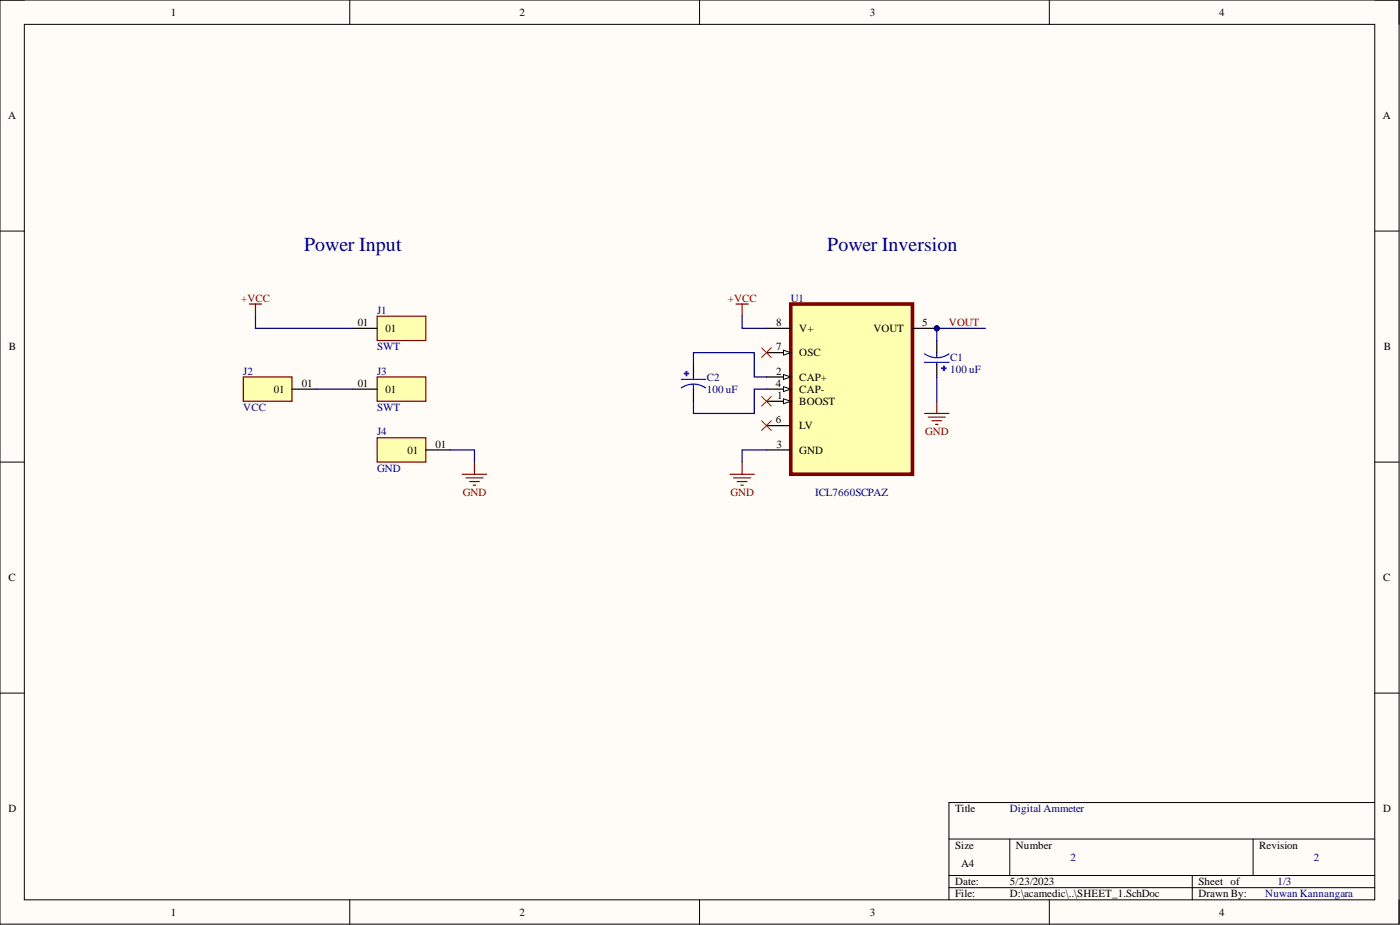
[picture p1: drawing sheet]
<svg xmlns="http://www.w3.org/2000/svg" width="292mm" height="193mm" viewBox="0 0 292 193" stroke-linecap="round" stroke-linejoin="round" font-family="sans-serif">
<defs><g id="words">
<g font-size="4.1" fill="#000080">
<text x="63.5" y="52.3">Power Input</text>
<text x="172.6" y="52.3">Power Inversion</text>
</g>
<g font-size="2.3">
<text x="35.6" y="3.3">1</text>
<text x="108.4" y="3.3">2</text>
<text x="181.5" y="3.3">3</text>
<text x="254.3" y="3.3">4</text>
<text x="1.7" y="24.9">A</text>
<text x="288.5" y="24.9">A</text>
<text x="74.6" y="68">01</text>
<text x="80.5" y="69.3">01</text>
<text x="161.9" y="68">8</text>
<text x="166.8" y="69.3">V+</text>
<text x="182.3" y="69.3">VOUT</text>
<text x="192.4" y="68">5</text>
<text x="1.9" y="73.1">B</text>
<text x="161.9" y="73.1">7</text>
<text x="166.8" y="74.3">OSC</text>
<text x="288.7" y="73.1">B</text>
<text x="57.1" y="81.9">01</text>
<text x="63" y="80.7">01</text>
<text x="74.6" y="80.7">01</text>
<text x="80.5" y="81.9">01</text>
<text x="161.9" y="80.7">4</text>
<text x="161.9" y="78.1">2</text>
<text x="162.1" y="83.2">1</text>
<text x="166.8" y="79.4">CAP+</text>
<text x="166.8" y="81.9">CAP-</text>
<text x="161.9" y="88.3">6</text>
<text x="166.8" y="84.5">BOOST</text>
<text x="166.8" y="89.6">LV</text>
<text x="85" y="94.6">01</text>
<text x="90.9" y="93.4">01</text>
<text x="162" y="93.4">3</text>
<text x="166.8" y="94.6">GND</text>
<text x="1.8" y="121.3">C</text>
<text x="288.6" y="121.3">C</text>
<text x="1.8" y="169.5">D</text>
<text x="199.3" y="169.5">Title</text>
<text x="288.6" y="169.5">D</text>
<text x="199.3" y="177.1">Size</text>
<text x="212" y="177.1">Number</text>
<text x="262.7" y="177.1">Revision</text>
<text x="199.3" y="184.7">Date:</text>
<text x="200.5" y="180.9">A4</text>
<text x="210.7" y="184.7">5/23/2023</text>
<text x="250" y="184.7">Sheet of</text>
<text x="35.6" y="191">1</text>
<text x="108.4" y="191">2</text>
<text x="181.5" y="191">3</text>
<text x="199.3" y="187.2">File:</text>
<text x="210.7" y="187.2">D:\acamedic\..\SHEET_1.SchDoc</text>
<text x="250" y="187.2">Drawn By:</text>
<text x="254.3" y="191">4</text>
</g>
<g font-size="2.3" fill="#800000">
<text x="50.3" y="62.9">+VCC</text>
<text x="151.9" y="62.9">+VCC</text>
<text x="198" y="68">VOUT</text>
<text x="193" y="90.8">GND</text>
<text x="96.5" y="103.5">GND</text>
<text x="152.4" y="103.5">GND</text>
</g>
<g font-size="2.3" fill="#000080">
<text x="78.7" y="65.5">J1</text>
<text x="165" y="62.9">U1</text>
<text x="78.7" y="73.1">SWT</text>
<text x="198.2" y="75.3">C1</text>
<text x="198.2" y="77.9">100 uF</text>
<text x="50.8" y="78.1">J2</text>
<text x="78.7" y="78.1">J3</text>
<text x="147.5" y="79.5">C2</text>
<text x="147.5" y="82">100 uF</text>
<text x="50.8" y="85.7">VCC</text>
<text x="78.7" y="85.7">SWT</text>
<text x="78.7" y="90.8">J4</text>
<text x="78.7" y="98.4">GND</text>
<text x="170.1" y="103.5">ICL7660SCPAZ</text>
<text x="210.7" y="169.5">Digital Ammeter</text>
<text x="223.4" y="179.6">2</text>
<text x="274.1" y="179.6">2</text>
<text x="266.5" y="184.7">1/3</text>
<text x="264" y="187.2">Nuwan Kannangara</text>
</g>
</g></defs>
<path d="M0 0h291.9v192.8h-291.9z" fill-rule="evenodd" fill="#fffcf8"/>
<path d="M0 0h291.9v192.8h-291.9z" fill="none" stroke="#000" stroke-width=".21"/>
<path d="M5.1 5.1h281.7v182.6h-281.7z" fill-rule="evenodd" fill="#fffcf8"/>
<g fill="none" stroke="#000" stroke-width=".21">
<path d="M0 0h5.1M5.1 5.1h281.7v182.6h-281.7zM73 0v5.1M146 0v5.1M218.9 0v5.1M286.8 0h5.1v5.1M0 48.2h5.1M286.8 48.2h5.1M0 96.4h5.1M286.8 96.4h5.1M0 144.6h5.1M286.8 144.6h5.1"/>
<path d="M198 175h88.8M210.7 175v7.6M261.4 175v7.6M286.8 167.4h-88.8v20.3M73 187.7v5.1M146 187.7v5.1M198 182.6h88.8M198 185.2h88.8M218.9 187.7v5.1M248.8 182.6v5.1M291.9 187.7v5.1"/>
</g>
<path d="M50.8 78.6h10.1v5.1h-10.1z" fill-rule="evenodd" fill="#ffffb0"/>
<path d="M50.8 78.6h10.1v5.1h-10.1z" fill="none" stroke="#800000" stroke-width=".25"/>
<path d="M60.9 81.2h5.1" fill="none" stroke="#000" stroke-width=".25"/>
<path d="M78.7 91.3h10.1v5.1h-10.1z" fill-rule="evenodd" fill="#ffffb0"/>
<path d="M52 63.4h2.6M53.3 63.4v2.6M78.7 91.3h10.1v5.1h-10.1z" fill="none" stroke="#800000" stroke-width=".25"/>
<path d="M88.8 93.9h5.1" fill="none" stroke="#000" stroke-width=".25"/>
<path d="M78.7 66h10.1v5h-10.1z" fill-rule="evenodd" fill="#ffffb0"/>
<path d="M78.7 66h10.1v5h-10.1z" fill="none" stroke="#800000" stroke-width=".25"/>
<path d="M73.6 68.5h5.1" fill="none" stroke="#000" stroke-width=".25"/>
<path d="M78.7 78.6h10.1v5.1h-10.1z" fill-rule="evenodd" fill="#ffffb0"/>
<path d="M78.7 78.6h10.1v5.1h-10.1zM96.5 98.9h5M97.2 99.7h3.6M99 96.4v2.5M98 100.5h2M98.7 101.2h.5" fill="none" stroke="#800000" stroke-width=".25"/>
<path d="M73.6 81.2h5.1" fill="none" stroke="#000" stroke-width=".25"/>
<circle cx="195.5" cy="68.5" r=".51" fill="#000080"/>
<circle cx="195.5" cy="68.5" r=".51" fill="none" stroke="#000080" stroke-width=".21"/>
<path d="M165 63.4h25.4v35.5h-25.4z" fill-rule="evenodd" fill="#ffffb0"/>
<path d="M165 63.4h25.4v35.5h-25.4z" fill="none" stroke="#800000" stroke-width=".76"/>
<path d="M159.9 68.5h5.1M159.9 73.6h5.1" fill="none" stroke="#000" stroke-width=".25"/>
<path d="M163.5 73.1l1.5 .5-1.5 .5z" fill="#f8fcff"/>
<path d="M163.5 73.1l1.5 .5-1.5 .5z" fill="none" stroke="#000" stroke-width=".21"/>
<path d="M159.9 78.6h5.1" fill="none" stroke="#000" stroke-width=".25"/>
<path d="M163.5 78.1l1.5 .5-1.5 .6z" fill="#f8fcff"/>
<path d="M163.5 78.1l1.5 .5-1.5 .6z" fill="none" stroke="#000" stroke-width=".21"/>
<path d="M159.9 81.2h5.1" fill="none" stroke="#000" stroke-width=".25"/>
<path d="M163.5 80.7l1.5 .5-1.5 .5z" fill="#f8fcff"/>
<path d="M163.5 80.7l1.5 .5-1.5 .5z" fill="none" stroke="#000" stroke-width=".21"/>
<path d="M159.9 83.7h5.1" fill="none" stroke="#000" stroke-width=".25"/>
<path d="M163.5 83.2l1.5 .5-1.5 .5z" fill="#f8fcff"/>
<path d="M163.5 83.2l1.5 .5-1.5 .5z" fill="none" stroke="#000" stroke-width=".21"/>
<path d="M190.4 68.5h5.1M159.9 88.8h5.1M159.9 93.9h5.1" fill="none" stroke="#000" stroke-width=".25"/>
<circle cx="195.5" cy="68.5" r=".51" fill="#000080"/>
<circle cx="195.5" cy="68.5" r=".51" fill="none" stroke="#000080" stroke-width=".21"/>
<path d="M158.9 72.6l2 2M160.9 72.6l-2 2M158.9 82.7l2 2M158.9 87.8l2 2M160.9 82.7l-2 2M160.9 87.8l-2 2" fill="none" stroke="#f00" stroke-width=".21"/>
<path d="M196.9 76.4h.1v.9h-.1z" fill-rule="evenodd" fill="#00f"/>
<path d="M196.9 76.4h.1v.9h-.1z" fill="none" stroke="#00f" stroke-width=".25"/>
<path d="M196.5 76.8h.9v.1h-.9z" fill-rule="evenodd" fill="#00f"/>
<path d="M192.9 73.8a4.4 4.4 0 0 0 5.1 0M192.9 75.6h5.1M195.5 73.6v1M195.5 75.6v.5M196.5 76.8h.9v.1h-.9z" fill="none" stroke="#00f" stroke-width=".25"/>
<path d="M195.5 71v2.6M195.5 76.1v2.5" fill="none" stroke="#000" stroke-width=".25"/>
<path d="M143.2 77.5h.1v.9h-.1z" fill-rule="evenodd" fill="#00f"/>
<path d="M143.2 77.5h.1v.9h-.1z" fill="none" stroke="#00f" stroke-width=".25"/>
<path d="M142.8 77.9h.9v.1h-.9z" fill-rule="evenodd" fill="#00f"/>
<path d="M142.1 79.2h5.1M142.8 77.9h.9v.1h-.9zM144.7 78.6v.6M142.1 80.9a4.4 4.4 0 0 1 5.1 0M144.7 80.2v1" fill="none" stroke="#00f" stroke-width=".25"/>
<path d="M144.7 76.1v2.5M144.7 81.2v2.5" fill="none" stroke="#000" stroke-width=".25"/>
<path d="M153.6 63.4h2.5M154.8 63.4v2.6M152.3 98.9h5.1M153.1 99.7h3.5M154.8 96.4v2.5M192.9 86.3h5.1M193.7 87h3.5M194.4 87.8h2.1M195.2 88.5h.5M195.5 83.7v2.6M153.8 100.5h2.1M154.6 101.2h.5" fill="none" stroke="#800000" stroke-width=".25"/>
<path d="M53.3 66v2.5h20.3M144.7 76.1v-2.5h12.7v5h2.5M154.8 66v2.5h5.1M195.5 78.6v5.1M205.6 68.5h-10.1v2.5M66 81.2h7.6M93.9 93.9h5.1v2.5M159.9 93.9h-5.1v2.5M159.9 81.2h-2.5v5.1h-12.7v-2.6" fill="none" stroke="#000080" stroke-width=".25"/>
<circle cx="195.5" cy="68.5" r=".51" fill="#000080"/>
<circle cx="195.5" cy="68.5" r=".51" fill="none" stroke="#000080" stroke-width=".21"/>
<use href="#words"/>
</svg>
